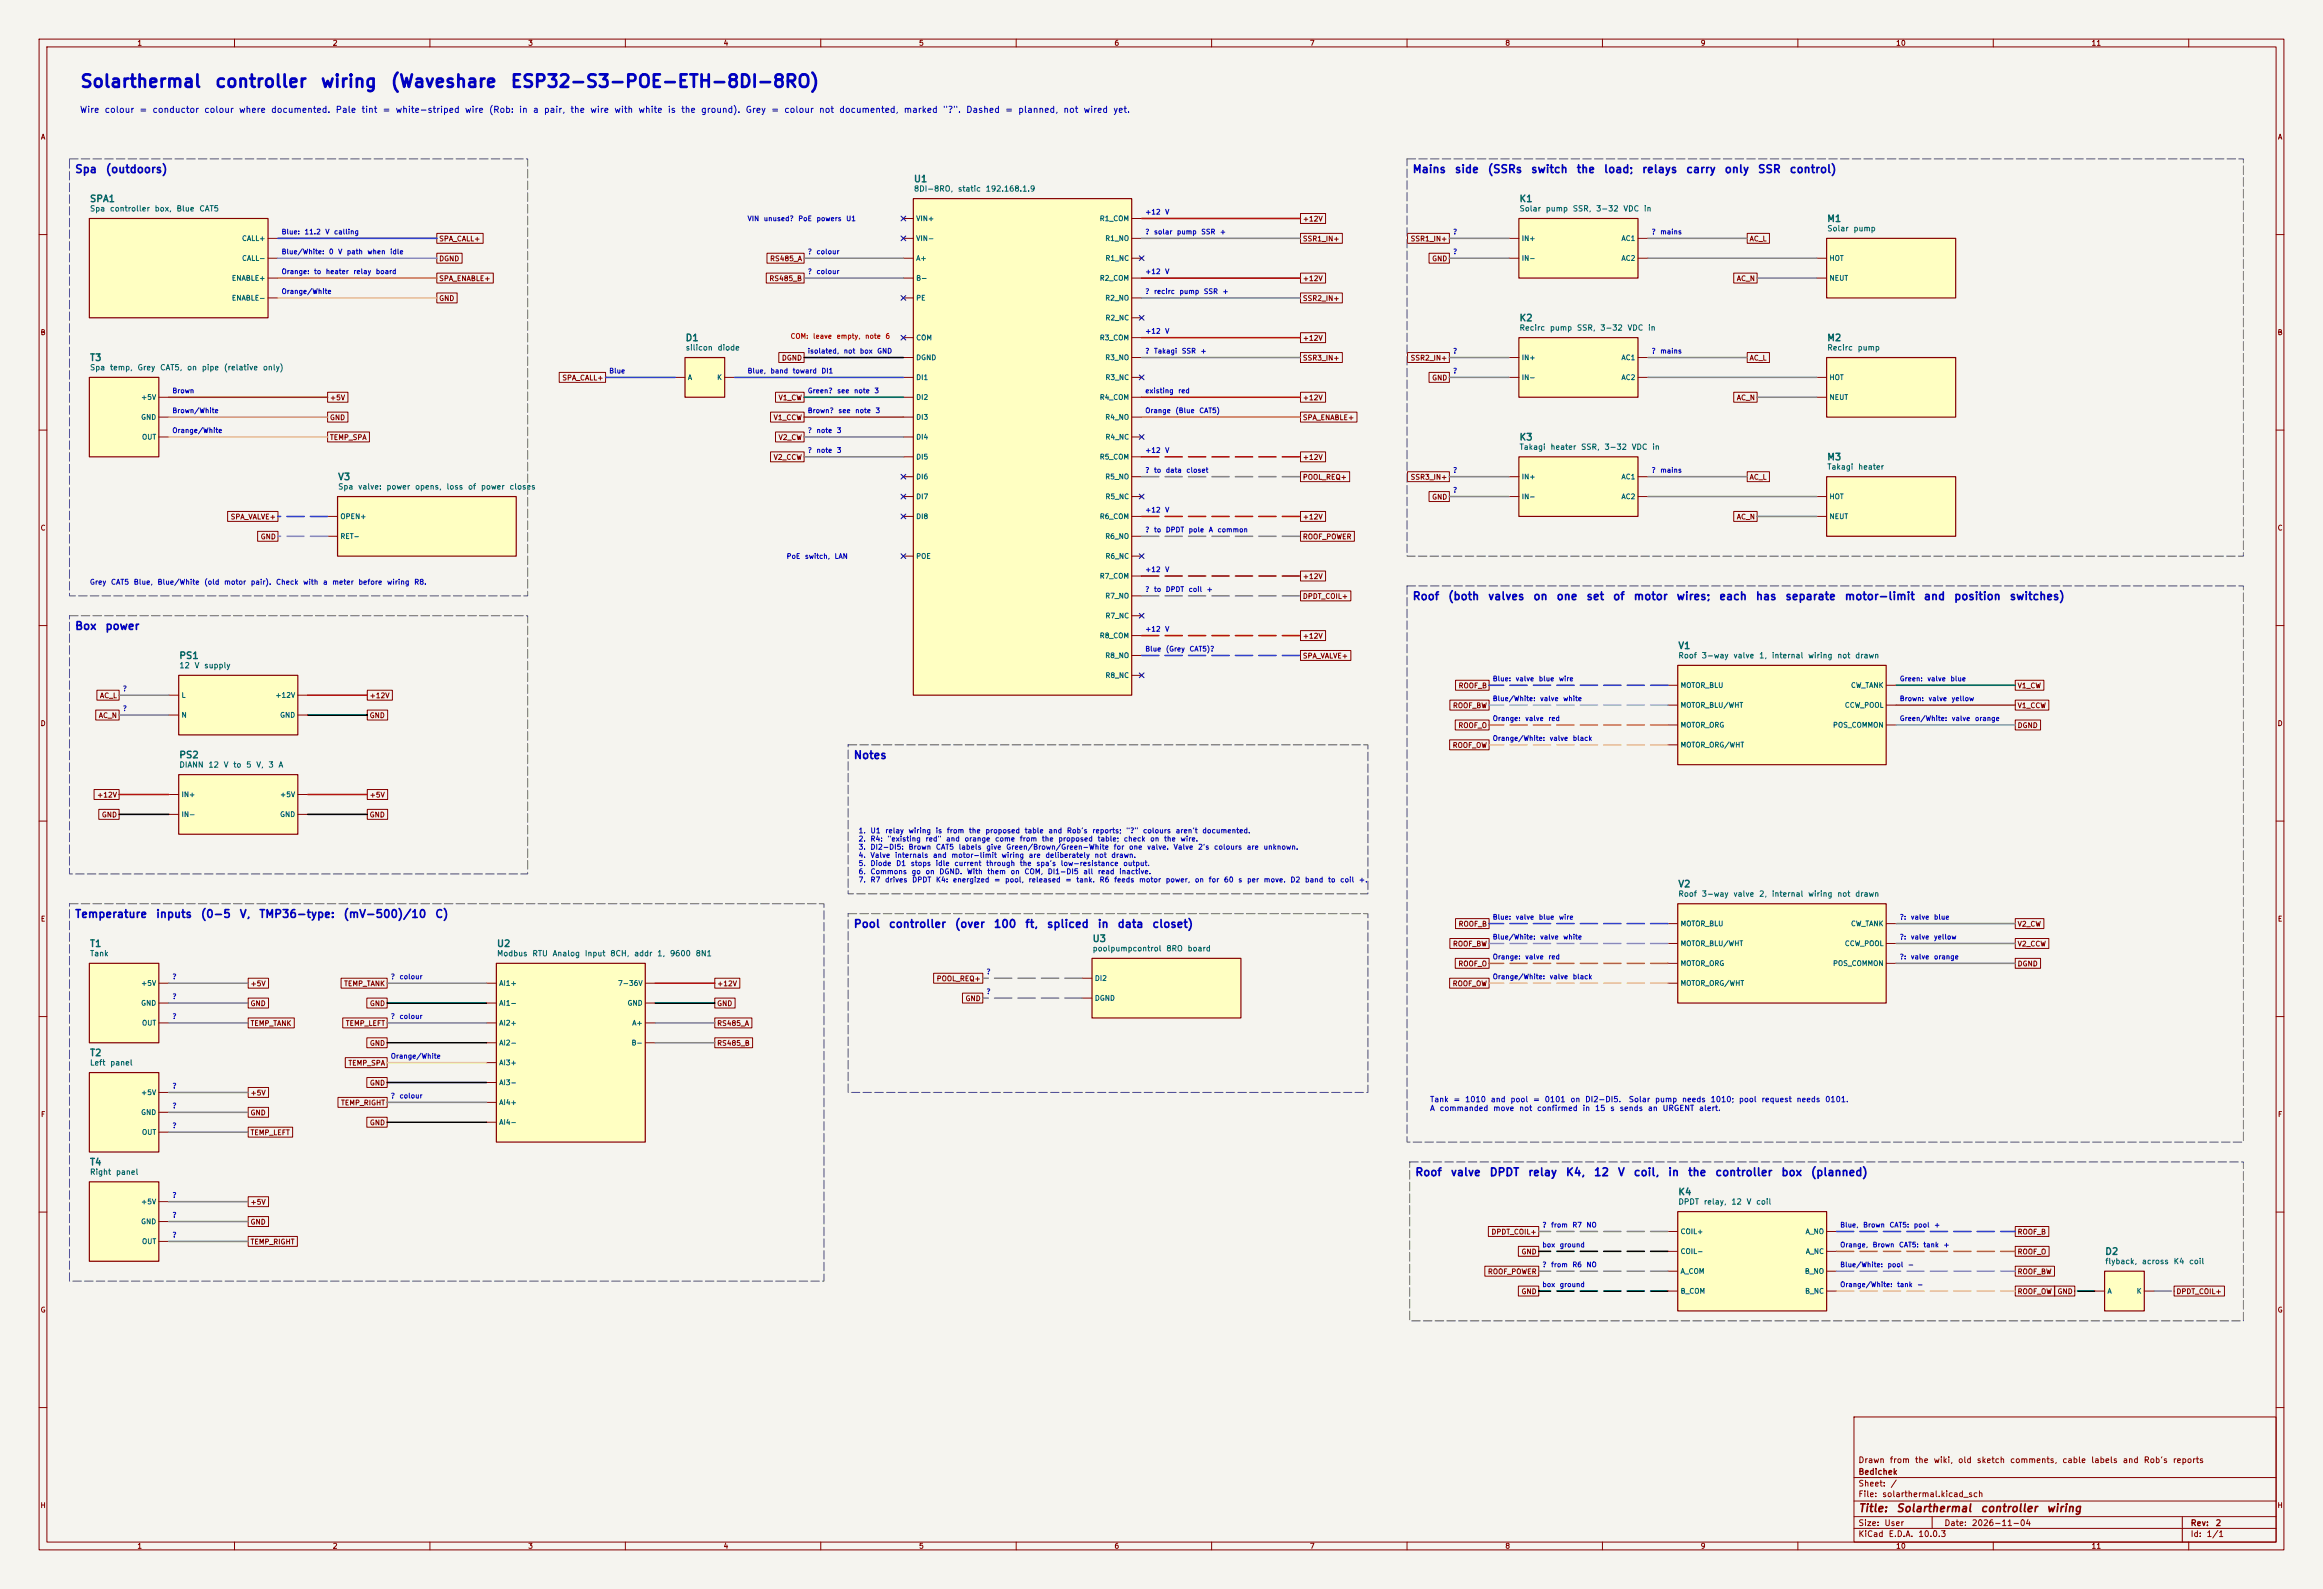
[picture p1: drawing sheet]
<svg xmlns="http://www.w3.org/2000/svg" width="594mm" height="406mm" viewBox="0 0 594 406" stroke-linecap="round" stroke-linejoin="round" font-family="sans-serif">
<defs><g id="words">
<g font-size="3.2" fill="#0000c2">
<text x="20.3" y="23.2">Solarthermal</text>
<text x="54.8" y="23.2">controller</text>
<text x="81.9" y="23.2">wiring</text>
<text x="99.7" y="23.2">(Waveshare</text>
<text x="130.4" y="23.2">ESP32-S3-POE-ETH-8DI-8RO)</text>
</g>
<g font-size="2" fill="#0000c2">
<text x="19" y="44.8">Spa</text>
<text x="26.9" y="44.8">(outdoors)</text>
<text x="361.3" y="44.8">Mains</text>
<text x="372.1" y="44.8">side</text>
<text x="380.5" y="44.8">(SSRs</text>
<text x="391.6" y="44.8">switch</text>
<text x="403.2" y="44.8">the</text>
<text x="410.2" y="44.8">load;</text>
<text x="420" y="44.8">relays</text>
<text x="431.3" y="44.8">carry</text>
<text x="441.1" y="44.8">only</text>
<text x="449.6" y="44.8">SSR</text>
<text x="457.7" y="44.8">control)</text>
<text x="361.3" y="154">Roof</text>
<text x="370.4" y="154">(both</text>
<text x="380.6" y="154">valves</text>
<text x="392.1" y="154">on</text>
<text x="398.1" y="154">one</text>
<text x="405.7" y="154">set</text>
<text x="412.5" y="154">of</text>
<text x="417.8" y="154">motor</text>
<text x="428.8" y="154">wires;</text>
<text x="439.7" y="154">each</text>
<text x="449.1" y="154">has</text>
<text x="456.6" y="154">separate</text>
<text x="471.8" y="154">motor-limit</text>
<text x="492.1" y="154">and</text>
<text x="499.8" y="154">position</text>
<text x="514" y="154">switches)</text>
<text x="19" y="161.6">Box</text>
<text x="26.8" y="161.6">power</text>
<text x="218.3" y="194.6">Notes</text>
<text x="19" y="235.3">Temperature</text>
<text x="39.8" y="235.3">inputs</text>
<text x="51.2" y="235.3">(0-5</text>
<text x="61.2" y="235.3">V,</text>
<text x="66.2" y="235.3">TMP36-type:</text>
<text x="87.7" y="235.3">(mV-500)/10</text>
<text x="111.2" y="235.3">C)</text>
<text x="218.3" y="237.8">Pool</text>
<text x="227.3" y="237.8">controller</text>
<text x="244.2" y="237.8">(over</text>
<text x="254.1" y="237.8">100</text>
<text x="262.1" y="237.8">ft,</text>
<text x="267.7" y="237.8">spliced</text>
<text x="280.7" y="237.8">in</text>
<text x="285.8" y="237.8">data</text>
<text x="294.7" y="237.8">closet)</text>
<text x="361.9" y="301.3">Roof</text>
<text x="371" y="301.3">valve</text>
<text x="381" y="301.3">DPDT</text>
<text x="390.8" y="301.3">relay</text>
<text x="400.5" y="301.3">K4,</text>
<text x="407.7" y="301.3">12</text>
<text x="413.8" y="301.3">V</text>
<text x="417.8" y="301.3">coil,</text>
<text x="426.6" y="301.3">in</text>
<text x="431.7" y="301.3">the</text>
<text x="438.7" y="301.3">controller</text>
<text x="455.6" y="301.3">box</text>
<text x="463.2" y="301.3">(planned)</text>
</g>
<g font-size="2" fill="#840000">
<text x="475.4" y="387.2">Title:</text>
<text x="485" y="387.2">Solarthermal</text>
<text x="506.6" y="387.2">controller</text>
<text x="523.5" y="387.2">wiring</text>
</g>
<g font-size="1.7" fill="#006464">
<text x="233.7" y="47">U1</text>
<text x="22.9" y="52.1">SPA1</text>
<text x="388.6" y="52.1">K1</text>
<text x="467.4" y="57.2">M1</text>
<text x="388.6" y="82.6">K2</text>
<text x="175.3" y="87.7">D1</text>
<text x="467.4" y="87.7">M2</text>
<text x="22.9" y="92.7">T3</text>
<text x="388.6" y="113.1">K3</text>
<text x="467.4" y="118.1">M3</text>
<text x="86.4" y="123.2">V3</text>
<text x="429.3" y="166.4">V1</text>
<text x="45.7" y="168.9">PS1</text>
<text x="45.7" y="194.3">PS2</text>
<text x="429.3" y="227.4">V2</text>
<text x="22.9" y="242.6">T1</text>
<text x="127" y="242.6">U2</text>
<text x="279.4" y="241.3">U3</text>
<text x="22.9" y="270.5">T2</text>
<text x="22.9" y="298.5">T4</text>
<text x="429.3" y="306.1">K4</text>
<text x="538.5" y="321.3">D2</text>
</g>
<text font-size="1.6" fill="#0000c2" x="20.3" y="29.2">Wire colour = conductor colour where documented. Pale tint = white-striped wire (Rob: in a pair, the wire with white is the ground). Grey = colour not documented, marked &quot;?&quot;. Dashed = planned, not wired yet.</text>
<g font-size="1.5" fill="#840000">
<text x="475.4" y="377.5">Bedichek</text>
<text x="475.4" y="374.5">Drawn</text>
<text x="483.4" y="374.5">from</text>
<text x="489.8" y="374.5">the</text>
<text x="494.6" y="374.5">wiki,</text>
<text x="500.8" y="374.5">old</text>
<text x="505.6" y="374.5">sketch</text>
<text x="514.2" y="374.5">comments,</text>
<text x="527.5" y="374.5">cable</text>
<text x="534.9" y="374.5">labels</text>
<text x="543" y="374.5">and</text>
<text x="548.4" y="374.5">Rob's</text>
<text x="555.8" y="374.5">reports</text>
<text x="475.4" y="383.2">File:</text>
<text x="475.4" y="380.5">Sheet:</text>
<text x="481.4" y="383.2">solarthermal.kicad_sch</text>
<text x="483.6" y="380.5">/</text>
<text x="475.4" y="393.4">KiCad</text>
<text x="475.4" y="390.6">Size:</text>
<text x="482" y="390.6">User</text>
<text x="483.1" y="393.4">E.D.A.</text>
<text x="490.7" y="393.4">10.0.3</text>
<text x="497.4" y="390.6">Date:</text>
<text x="504.4" y="390.6">2026-11-04</text>
<text x="560.4" y="390.6">Rev:</text>
<text x="560.4" y="393.4">Id:</text>
<text x="564.4" y="393.4">1/1</text>
<text x="566.7" y="390.6">2</text>
</g>
<g font-size="1.4" fill="#006464">
<text x="233.7" y="49.3">8DI-8RO,</text>
<text x="245" y="49.3">static</text>
<text x="252.1" y="49.3">192.168.1.9</text>
<text x="22.9" y="54.4">Spa</text>
<text x="28" y="54.4">controller</text>
<text x="39.4" y="54.4">box,</text>
<text x="45" y="54.4">Blue</text>
<text x="50.9" y="54.4">CAT5</text>
<text x="388.7" y="54.4">Solar</text>
<text x="395.4" y="54.4">pump</text>
<text x="402.3" y="54.4">SSR,</text>
<text x="408.3" y="54.4">3-32</text>
<text x="415.2" y="54.4">VDC</text>
<text x="420.5" y="54.4">in</text>
<text x="467.4" y="59.5">Solar</text>
<text x="474.1" y="59.5">pump</text>
<text x="175.3" y="90">silicon</text>
<text x="183.5" y="90">diode</text>
<text x="388.7" y="84.9">Recirc</text>
<text x="396.4" y="84.9">pump</text>
<text x="403.3" y="84.9">SSR,</text>
<text x="409.3" y="84.9">3-32</text>
<text x="416.3" y="84.9">VDC</text>
<text x="421.5" y="84.9">in</text>
<text x="467.4" y="90">Recirc</text>
<text x="475.2" y="90">pump</text>
<text x="22.9" y="95.1">Spa</text>
<text x="28" y="95.1">temp,</text>
<text x="35" y="95.1">Grey</text>
<text x="40.8" y="95.1">CAT5,</text>
<text x="47.7" y="95.1">on</text>
<text x="51.5" y="95.1">pipe</text>
<text x="57.2" y="95.1">(relative</text>
<text x="67.1" y="95.1">only)</text>
<text x="388.7" y="115.4">Takagi</text>
<text x="396.6" y="115.4">heater</text>
<text x="404.4" y="115.4">SSR,</text>
<text x="410.4" y="115.4">3-32</text>
<text x="417.4" y="115.4">VDC</text>
<text x="422.6" y="115.4">in</text>
<text x="86.4" y="125.5">Spa</text>
<text x="91.5" y="125.5">valve:</text>
<text x="98.7" y="125.5">power</text>
<text x="106.1" y="125.5">opens,</text>
<text x="114.1" y="125.5">loss</text>
<text x="119.6" y="125.5">of</text>
<text x="122.9" y="125.5">power</text>
<text x="130.2" y="125.5">closes</text>
<text x="467.4" y="120.5">Takagi</text>
<text x="475.3" y="120.5">heater</text>
<text x="45.8" y="171.3">12</text>
<text x="49.7" y="171.3">V</text>
<text x="52.1" y="171.3">supply</text>
<text x="429.3" y="168.7">Roof</text>
<text x="435.3" y="168.7">3-way</text>
<text x="443.4" y="168.7">valve</text>
<text x="450" y="168.7">1,</text>
<text x="453.2" y="168.7">internal</text>
<text x="462.5" y="168.7">wiring</text>
<text x="470" y="168.7">not</text>
<text x="474.5" y="168.7">drawn</text>
<text x="45.8" y="196.7">DIANN</text>
<text x="53.2" y="196.7">12</text>
<text x="57.1" y="196.7">V</text>
<text x="59.6" y="196.7">to</text>
<text x="62.9" y="196.7">5</text>
<text x="65.4" y="196.7">V,</text>
<text x="68.6" y="196.7">3</text>
<text x="71.1" y="196.7">A</text>
<text x="429.3" y="229.7">Roof</text>
<text x="435.3" y="229.7">3-way</text>
<text x="443.4" y="229.7">valve</text>
<text x="450" y="229.7">2,</text>
<text x="453.2" y="229.7">internal</text>
<text x="462.5" y="229.7">wiring</text>
<text x="470" y="229.7">not</text>
<text x="474.5" y="229.7">drawn</text>
<text x="22.9" y="244.9">Tank</text>
<text x="127" y="244.9">Modbus</text>
<text x="136.1" y="244.9">RTU</text>
<text x="141.3" y="244.9">Analog</text>
<text x="149.5" y="244.9">Input</text>
<text x="156" y="244.9">8CH,</text>
<text x="162.1" y="244.9">addr</text>
<text x="168" y="244.9">1,</text>
<text x="171.3" y="244.9">9600</text>
<text x="177.9" y="244.9">8N1</text>
<text x="279.4" y="243.6">poolpumpcontrol</text>
<text x="298.3" y="243.6">8RO</text>
<text x="303.7" y="243.6">board</text>
<text x="22.9" y="272.9">Left</text>
<text x="28.1" y="272.9">panel</text>
<text x="22.9" y="300.8">Right</text>
<text x="29.5" y="300.8">panel</text>
<text x="429.3" y="308.4">DPDT</text>
<text x="435.8" y="308.4">relay,</text>
<text x="442.8" y="308.4">12</text>
<text x="446.8" y="308.4">V</text>
<text x="449.2" y="308.4">coil</text>
<text x="538.5" y="323.7">flyback,</text>
<text x="547.9" y="323.7">across</text>
<text x="556" y="323.7">K4</text>
<text x="560" y="323.7">coil</text>
</g>
<g font-size="1.4" fill="#0000c2">
<text x="365.8" y="282.2">Tank</text>
<text x="365.8" y="284.5">A</text>
<text x="368.2" y="284.5">commanded</text>
<text x="371.7" y="282.2">=</text>
<text x="374.7" y="282.2">1010</text>
<text x="381.3" y="282.2">and</text>
<text x="381.9" y="284.5">move</text>
<text x="386.3" y="282.2">pool</text>
<text x="388.6" y="284.5">not</text>
<text x="392.1" y="282.2">=</text>
<text x="393.1" y="284.5">confirmed</text>
<text x="395.1" y="282.2">0101</text>
<text x="401.7" y="282.2">on</text>
<text x="404.8" y="284.5">in</text>
<text x="405.4" y="282.2">DI2-DI5.</text>
<text x="408" y="284.5">15</text>
<text x="411.9" y="284.5">s</text>
<text x="414.2" y="284.5">sends</text>
<text x="416.6" y="282.2">Solar</text>
<text x="421.5" y="284.5">an</text>
<text x="423.3" y="282.2">pump</text>
<text x="425.3" y="284.5">URGENT</text>
<text x="430.2" y="282.2">needs</text>
<text x="434.6" y="284.5">alert.</text>
<text x="437.5" y="282.2">1010;</text>
<text x="444.8" y="282.2">pool</text>
<text x="450.6" y="282.2">request</text>
<text x="459.5" y="282.2">needs</text>
<text x="466.9" y="282.2">0101.</text>
</g>
<g font-size="1.3" fill="#840000">
<text x="35" y="12">1</text>
<text x="85" y="12">2</text>
<text x="135" y="12">3</text>
<text x="185" y="12">4</text>
<text x="235" y="12">5</text>
<text x="285" y="12">6</text>
<text x="335" y="12">7</text>
<text x="385" y="12">8</text>
<text x="435" y="12">9</text>
<text x="485" y="12">10</text>
<text x="535" y="12">11</text>
<text x="10.3" y="36">A</text>
<text x="582.7" y="36">A</text>
<text x="333.2" y="56.9">+12V</text>
<text x="112.2" y="62">SPA_CALL+</text>
<text x="333.2" y="62">SSR1_IN+</text>
<text x="360.8" y="62">SSR1_IN+</text>
<text x="447.5" y="62">AC_L</text>
<text x="112.2" y="67.1">DGND</text>
<text x="196.9" y="67.1">RS485_A</text>
<text x="366.3" y="67.1">GND</text>
<text x="112.2" y="72.2">SPA_ENABLE+</text>
<text x="112.2" y="77.3">GND</text>
<text x="196.7" y="72.2">RS485_B</text>
<text x="333.2" y="72.2">+12V</text>
<text x="333.2" y="77.3">SSR2_IN+</text>
<text x="444.2" y="72.2">AC_N</text>
<text x="10.3" y="86">B</text>
<text x="333.2" y="87.4">+12V</text>
<text x="582.6" y="86">B</text>
<text x="199.9" y="92.5">DGND</text>
<text x="333.2" y="92.5">SSR3_IN+</text>
<text x="360.8" y="92.5">SSR2_IN+</text>
<text x="447.5" y="92.5">AC_L</text>
<text x="143.7" y="97.6">SPA_CALL+</text>
<text x="366.3" y="97.6">GND</text>
<text x="84.3" y="102.7">+5V</text>
<text x="84.3" y="107.7">GND</text>
<text x="197.8" y="107.7">V1_CCW</text>
<text x="199.1" y="102.7">V1_CW</text>
<text x="333.2" y="107.7">SPA_ENABLE+</text>
<text x="333.2" y="102.7">+12V</text>
<text x="444.2" y="102.7">AC_N</text>
<text x="84.3" y="112.8">TEMP_SPA</text>
<text x="199.1" y="112.8">V2_CW</text>
<text x="197.8" y="117.9">V2_CCW</text>
<text x="333.2" y="117.9">+12V</text>
<text x="333.2" y="123">POOL_REQ+</text>
<text x="360.8" y="123">SSR3_IN+</text>
<text x="447.5" y="123">AC_L</text>
<text x="366.3" y="128.1">GND</text>
<text x="10.3" y="136">C</text>
<text x="58.9" y="133.1">SPA_VALVE+</text>
<text x="333.2" y="133.1">+12V</text>
<text x="444.2" y="133.1">AC_N</text>
<text x="582.6" y="136">C</text>
<text x="66.6" y="138.2">GND</text>
<text x="333.2" y="138.2">ROOF_POWER</text>
<text x="333.2" y="148.4">+12V</text>
<text x="333.2" y="153.5">DPDT_COIL+</text>
<text x="333.2" y="163.6">+12V</text>
<text x="333.2" y="168.7">SPA_VALVE+</text>
<text x="25.4" y="178.9">AC_L</text>
<text x="94.5" y="178.9">+12V</text>
<text x="373.1" y="176.3">ROOF_B</text>
<text x="516.1" y="176.3">V1_CW</text>
<text x="10.3" y="186">D</text>
<text x="25.1" y="183.9">AC_N</text>
<text x="94.5" y="183.9">GND</text>
<text x="371.6" y="181.4">ROOF_BW</text>
<text x="516.1" y="181.4">V1_CCW</text>
<text x="582.6" y="186">D</text>
<text x="371.6" y="191.6">ROOF_OW</text>
<text x="373" y="186.5">ROOF_O</text>
<text x="516.1" y="186.5">DGND</text>
<text x="24.7" y="204.3">+12V</text>
<text x="25.9" y="209.3">GND</text>
<text x="94.5" y="204.3">+5V</text>
<text x="94.5" y="209.3">GND</text>
<text x="10.3" y="236">E</text>
<text x="373.1" y="237.3">ROOF_B</text>
<text x="516.1" y="237.3">V2_CW</text>
<text x="582.7" y="236">E</text>
<text x="371.6" y="242.4">ROOF_BW</text>
<text x="516.1" y="242.4">V2_CCW</text>
<text x="239.5" y="251.3">POOL_REQ+</text>
<text x="373" y="247.4">ROOF_O</text>
<text x="516.1" y="247.4">DGND</text>
<text x="64" y="252.5">+5V</text>
<text x="64" y="257.6">GND</text>
<text x="87.9" y="252.5">TEMP_TANK</text>
<text x="94.5" y="257.6">GND</text>
<text x="183.4" y="252.5">+12V</text>
<text x="183.4" y="257.6">GND</text>
<text x="246.9" y="256.3">GND</text>
<text x="371.6" y="252.5">ROOF_OW</text>
<text x="64" y="262.7">TEMP_TANK</text>
<text x="88.3" y="262.7">TEMP_LEFT</text>
<text x="183.4" y="262.7">RS485_A</text>
<text x="94.5" y="267.8">GND</text>
<text x="183.4" y="267.8">RS485_B</text>
<text x="89" y="272.8">TEMP_SPA</text>
<text x="64" y="280.5">+5V</text>
<text x="94.5" y="277.9">GND</text>
<text x="10.3" y="286">F</text>
<text x="64" y="285.5">GND</text>
<text x="87.1" y="283">TEMP_RIGHT</text>
<text x="582.7" y="286">F</text>
<text x="64" y="290.6">TEMP_LEFT</text>
<text x="94.5" y="288.1">GND</text>
<text x="64" y="308.4">+5V</text>
<text x="64" y="313.5">GND</text>
<text x="381.5" y="316">DPDT_COIL+</text>
<text x="516.1" y="316">ROOF_B</text>
<text x="64" y="318.6">TEMP_RIGHT</text>
<text x="389.1" y="321.1">GND</text>
<text x="516.1" y="321.1">ROOF_O</text>
<text x="380.6" y="326.2">ROOF_POWER</text>
<text x="516.1" y="326.2">ROOF_BW</text>
<text x="10.3" y="336">G</text>
<text x="389.1" y="331.3">GND</text>
<text x="516.1" y="331.3">ROOF_OW</text>
<text x="526.3" y="331.3">GND</text>
<text x="556.7" y="331.3">DPDT_COIL+</text>
<text x="582.6" y="336">G</text>
<text x="10.2" y="386">H</text>
<text x="582.6" y="386">H</text>
<text x="35" y="396.4">1</text>
<text x="85" y="396.4">2</text>
<text x="135" y="396.4">3</text>
<text x="185" y="396.4">4</text>
<text x="235" y="396.4">5</text>
<text x="285" y="396.4">6</text>
<text x="335" y="396.4">7</text>
<text x="385" y="396.4">8</text>
<text x="435" y="396.4">9</text>
<text x="485" y="396.4">10</text>
<text x="535" y="396.4">11</text>
</g>
<g font-size="1.3" fill="#0000c2">
<text x="191.1" y="56.9">VIN</text>
<text x="195.3" y="56.9">unused?</text>
<text x="204.1" y="56.9">PoE</text>
<text x="208.8" y="56.9">powers</text>
<text x="216.4" y="56.9">U1</text>
<text x="292.9" y="55.2">+12</text>
<text x="298" y="55.2">V</text>
<text x="71.9" y="60.2">Blue:</text>
<text x="71.9" y="65.3">Blue/White:</text>
<text x="77.8" y="60.2">11.2</text>
<text x="83.1" y="60.2">V</text>
<text x="84" y="65.3">0</text>
<text x="85.3" y="60.2">calling</text>
<text x="86.4" y="65.3">V</text>
<text x="88.6" y="65.3">path</text>
<text x="93.9" y="65.3">when</text>
<text x="99.7" y="65.3">idle</text>
<text x="206.5" y="65.3">?</text>
<text x="208.8" y="65.3">colour</text>
<text x="292.9" y="60.2">?</text>
<text x="295.1" y="60.2">solar</text>
<text x="301" y="60.2">pump</text>
<text x="307.2" y="60.2">SSR</text>
<text x="312" y="60.2">+</text>
<text x="371.6" y="65.3">?</text>
<text x="371.6" y="60.2">?</text>
<text x="422.4" y="60.2">?</text>
<text x="424.7" y="60.2">mains</text>
<text x="71.9" y="70.4">Orange:</text>
<text x="80.2" y="70.4">to</text>
<text x="83.2" y="70.4">heater</text>
<text x="90.3" y="70.4">relay</text>
<text x="96" y="70.4">board</text>
<text x="206.5" y="70.4">?</text>
<text x="208.8" y="70.4">colour</text>
<text x="292.9" y="70.4">+12</text>
<text x="298" y="70.4">V</text>
<text x="71.9" y="75.5">Orange/White</text>
<text x="292.9" y="75.5">?</text>
<text x="295.1" y="75.5">recirc</text>
<text x="301.6" y="75.5">pump</text>
<text x="307.9" y="75.5">SSR</text>
<text x="312.7" y="75.5">+</text>
<text x="292.9" y="85.6">+12</text>
<text x="298" y="85.6">V</text>
<text x="155.7" y="95.8">Blue</text>
<text x="191.1" y="95.8">Blue,</text>
<text x="197" y="95.8">band</text>
<text x="202.7" y="95.8">toward</text>
<text x="206.5" y="90.7">isolated,</text>
<text x="210" y="95.8">DI1</text>
<text x="215.7" y="90.7">not</text>
<text x="219.9" y="90.7">box</text>
<text x="224.3" y="90.7">GND</text>
<text x="292.9" y="90.7">?</text>
<text x="295.1" y="90.7">Takagi</text>
<text x="302.2" y="90.7">SSR</text>
<text x="307" y="90.7">+</text>
<text x="371.6" y="90.7">?</text>
<text x="371.6" y="95.8">?</text>
<text x="422.4" y="90.7">?</text>
<text x="424.7" y="90.7">mains</text>
<text x="44" y="100.9">Brown</text>
<text x="206.5" y="100.9">Green?</text>
<text x="214.1" y="100.9">see</text>
<text x="218.4" y="100.9">note</text>
<text x="223.6" y="100.9">3</text>
<text x="292.9" y="100.9">existing</text>
<text x="301.3" y="100.9">red</text>
<text x="44" y="106">Brown/White</text>
<text x="206.5" y="106">Brown?</text>
<text x="214.4" y="106">see</text>
<text x="218.7" y="106">note</text>
<text x="223.9" y="106">3</text>
<text x="292.9" y="106">Orange</text>
<text x="300.6" y="106">(Blue</text>
<text x="306.7" y="106">CAT5)</text>
<text x="44" y="111">Orange/White</text>
<text x="206.5" y="111">?</text>
<text x="208.8" y="111">note</text>
<text x="214" y="111">3</text>
<text x="206.5" y="116.1">?</text>
<text x="208.8" y="116.1">note</text>
<text x="214" y="116.1">3</text>
<text x="292.9" y="116.1">+12</text>
<text x="298" y="116.1">V</text>
<text x="292.9" y="121.2">?</text>
<text x="295.1" y="121.2">to</text>
<text x="298.1" y="121.2">data</text>
<text x="303.4" y="121.2">closet</text>
<text x="371.6" y="121.2">?</text>
<text x="422.4" y="121.2">?</text>
<text x="424.7" y="121.2">mains</text>
<text x="292.9" y="131.4">+12</text>
<text x="298" y="131.4">V</text>
<text x="371.6" y="126.3">?</text>
<text x="292.9" y="136.4">?</text>
<text x="295.1" y="136.4">to</text>
<text x="298.1" y="136.4">DPDT</text>
<text x="304" y="136.4">pole</text>
<text x="309.1" y="136.4">A</text>
<text x="311.4" y="136.4">common</text>
<text x="201.1" y="143.2">PoE</text>
<text x="205.8" y="143.2">switch,</text>
<text x="213.4" y="143.2">LAN</text>
<text x="22.9" y="149.8">Grey</text>
<text x="28.3" y="149.8">CAT5</text>
<text x="34.1" y="149.8">Blue,</text>
<text x="40.2" y="149.8">Blue/White</text>
<text x="52.1" y="149.8">(old</text>
<text x="57.2" y="149.8">motor</text>
<text x="64" y="149.8">pair).</text>
<text x="70.5" y="149.8">Check</text>
<text x="77.4" y="149.8">with</text>
<text x="82.5" y="149.8">a</text>
<text x="84.9" y="149.8">meter</text>
<text x="91.6" y="149.8">before</text>
<text x="98.9" y="149.8">wiring</text>
<text x="105.8" y="149.8">R8.</text>
<text x="292.9" y="146.6">+12</text>
<text x="298" y="146.6">V</text>
<text x="292.9" y="151.7">?</text>
<text x="295.1" y="151.7">to</text>
<text x="298.1" y="151.7">DPDT</text>
<text x="304" y="151.7">coil</text>
<text x="308.6" y="151.7">+</text>
<text x="292.9" y="161.8">+12</text>
<text x="298" y="161.8">V</text>
<text x="292.9" y="166.9">Blue</text>
<text x="298.2" y="166.9">(Grey</text>
<text x="304.2" y="166.9">CAT5)?</text>
<text x="31.3" y="177.1">?</text>
<text x="381.8" y="174.5">Blue:</text>
<text x="381.8" y="179.6">Blue/White:</text>
<text x="387.7" y="174.5">valve</text>
<text x="393.6" y="174.5">blue</text>
<text x="393.9" y="179.6">valve</text>
<text x="398.7" y="174.5">wire</text>
<text x="399.8" y="179.6">white</text>
<text x="485.9" y="174.5">Green:</text>
<text x="485.9" y="179.6">Brown:</text>
<text x="493" y="174.5">valve</text>
<text x="493.3" y="179.6">valve</text>
<text x="498.9" y="174.5">blue</text>
<text x="499.2" y="179.6">yellow</text>
<text x="31.3" y="182.2">?</text>
<text x="381.8" y="184.7">Orange:</text>
<text x="390.1" y="184.7">valve</text>
<text x="396" y="184.7">red</text>
<text x="485.9" y="184.7">Green/White:</text>
<text x="499.2" y="184.7">valve</text>
<text x="505.2" y="184.7">orange</text>
<text x="381.8" y="189.8">Orange/White:</text>
<text x="396.4" y="189.8">valve</text>
<text x="402.3" y="189.8">black</text>
<text x="219.5" y="213.4">1.</text>
<text x="219.5" y="215.5">2.</text>
<text x="222.6" y="213.4">U1</text>
<text x="222.6" y="215.5">R4:</text>
<text x="226.4" y="213.4">relay</text>
<text x="226.9" y="215.5">&quot;existing</text>
<text x="232.3" y="213.4">wiring</text>
<text x="236.7" y="215.5">red&quot;</text>
<text x="239.3" y="213.4">is</text>
<text x="241.9" y="215.5">and</text>
<text x="242.1" y="213.4">from</text>
<text x="246.6" y="215.5">orange</text>
<text x="247.8" y="213.4">the</text>
<text x="252" y="213.4">proposed</text>
<text x="254.5" y="215.5">come</text>
<text x="260.8" y="215.5">from</text>
<text x="262" y="213.4">table</text>
<text x="266.4" y="215.5">the</text>
<text x="268.1" y="213.4">and</text>
<text x="270.7" y="215.5">proposed</text>
<text x="272.8" y="213.4">Rob's</text>
<text x="279.3" y="213.4">reports;</text>
<text x="280.7" y="215.5">table;</text>
<text x="287.4" y="215.5">check</text>
<text x="288" y="213.4">&quot;?&quot;</text>
<text x="292.3" y="213.4">colours</text>
<text x="294.2" y="215.5">on</text>
<text x="297.7" y="215.5">the</text>
<text x="300.7" y="213.4">aren't</text>
<text x="301.9" y="215.5">wire.</text>
<text x="307.5" y="213.4">documented.</text>
<text x="219.5" y="217.6">3.</text>
<text x="219.5" y="219.7">4.</text>
<text x="219.5" y="221.8">5.</text>
<text x="222.6" y="217.6">DI2-DI5:</text>
<text x="222.6" y="219.7">Valve</text>
<text x="222.6" y="221.8">Diode</text>
<text x="228.8" y="219.7">internals</text>
<text x="229.2" y="221.8">D1</text>
<text x="232.3" y="217.6">Brown</text>
<text x="232.9" y="221.8">stops</text>
<text x="238.6" y="219.7">and</text>
<text x="239.3" y="221.8">idle</text>
<text x="239.3" y="217.6">CAT5</text>
<text x="243.3" y="219.7">motor-limit</text>
<text x="244.1" y="221.8">current</text>
<text x="245.2" y="217.6">labels</text>
<text x="252.2" y="221.8">through</text>
<text x="252.2" y="217.6">give</text>
<text x="256.1" y="219.7">wiring</text>
<text x="257.3" y="217.6">Green/Brown/Green-White</text>
<text x="260.8" y="221.8">the</text>
<text x="263.1" y="219.7">are</text>
<text x="265" y="221.8">spa's</text>
<text x="267.3" y="219.7">deliberately</text>
<text x="271.3" y="221.8">low-resistance</text>
<text x="279.9" y="219.7">not</text>
<text x="284.2" y="219.7">drawn.</text>
<text x="284.8" y="217.6">for</text>
<text x="287.3" y="221.8">output.</text>
<text x="288.7" y="217.6">one</text>
<text x="293.4" y="217.6">valve.</text>
<text x="300.1" y="217.6">Valve</text>
<text x="306.4" y="217.6">2's</text>
<text x="310.5" y="217.6">colours</text>
<text x="318.9" y="217.6">are</text>
<text x="323.1" y="217.6">unknown.</text>
<text x="219.5" y="223.9">6.</text>
<text x="219.5" y="226">7.</text>
<text x="222.6" y="223.9">Commons</text>
<text x="222.6" y="226">R7</text>
<text x="226.3" y="226">drives</text>
<text x="233.1" y="223.9">go</text>
<text x="233.3" y="226">DPDT</text>
<text x="236.7" y="223.9">on</text>
<text x="239.3" y="226">K4:</text>
<text x="240.2" y="223.9">DGND.</text>
<text x="243.7" y="226">energized</text>
<text x="247.3" y="223.9">With</text>
<text x="252.5" y="223.9">them</text>
<text x="254.2" y="226">=</text>
<text x="257" y="226">pool,</text>
<text x="258.4" y="223.9">on</text>
<text x="262" y="223.9">COM,</text>
<text x="263" y="226">released</text>
<text x="267.9" y="223.9">DI1-DI5</text>
<text x="272.4" y="226">=</text>
<text x="275.2" y="226">tank.</text>
<text x="277" y="223.9">all</text>
<text x="280.8" y="223.9">read</text>
<text x="281.2" y="226">R6</text>
<text x="284.9" y="226">feeds</text>
<text x="286.2" y="223.9">inactive.</text>
<text x="291.3" y="226">motor</text>
<text x="298.1" y="226">power,</text>
<text x="305.6" y="226">on</text>
<text x="309.1" y="226">for</text>
<text x="313" y="226">60</text>
<text x="316.7" y="226">s</text>
<text x="318.9" y="226">per</text>
<text x="323.2" y="226">move.</text>
<text x="330" y="226">D2</text>
<text x="333.8" y="226">band</text>
<text x="339.7" y="226">to</text>
<text x="342.8" y="226">coil</text>
<text x="347.5" y="226">+.</text>
<text x="381.8" y="235.5">Blue:</text>
<text x="387.7" y="235.5">valve</text>
<text x="393.6" y="235.5">blue</text>
<text x="398.7" y="235.5">wire</text>
<text x="485.9" y="235.5">?:</text>
<text x="488.8" y="235.5">valve</text>
<text x="494.7" y="235.5">blue</text>
<text x="381.8" y="240.6">Blue/White:</text>
<text x="381.8" y="245.7">Orange:</text>
<text x="390.1" y="245.7">valve</text>
<text x="393.9" y="240.6">valve</text>
<text x="396" y="245.7">red</text>
<text x="399.8" y="240.6">white</text>
<text x="485.9" y="245.7">?:</text>
<text x="485.9" y="240.6">?:</text>
<text x="488.8" y="245.7">valve</text>
<text x="488.8" y="240.6">valve</text>
<text x="494.7" y="245.7">orange</text>
<text x="494.7" y="240.6">yellow</text>
<text x="44" y="250.7">?</text>
<text x="99.9" y="250.7">?</text>
<text x="102.1" y="250.7">colour</text>
<text x="252.3" y="249.5">?</text>
<text x="381.8" y="250.7">Orange/White:</text>
<text x="396.4" y="250.7">valve</text>
<text x="402.3" y="250.7">black</text>
<text x="44" y="255.8">?</text>
<text x="252.3" y="254.5">?</text>
<text x="44" y="260.9">?</text>
<text x="99.9" y="260.9">?</text>
<text x="102.1" y="260.9">colour</text>
<text x="99.9" y="271.1">Orange/White</text>
<text x="44" y="278.7">?</text>
<text x="99.9" y="281.2">?</text>
<text x="102.1" y="281.2">colour</text>
<text x="44" y="283.8">?</text>
<text x="44" y="288.8">?</text>
<text x="44" y="311.7">?</text>
<text x="44" y="306.6">?</text>
<text x="44" y="316.8">?</text>
<text x="394.5" y="314.2">?</text>
<text x="396.7" y="314.2">from</text>
<text x="402.2" y="314.2">R7</text>
<text x="405.8" y="314.2">NO</text>
<text x="470.7" y="314.2">Blue,</text>
<text x="476.6" y="314.2">Brown</text>
<text x="483.3" y="314.2">CAT5:</text>
<text x="489.5" y="314.2">pool</text>
<text x="494.7" y="314.2">+</text>
<text x="394.5" y="319.3">box</text>
<text x="398.9" y="319.3">ground</text>
<text x="470.7" y="319.3">Orange,</text>
<text x="479" y="319.3">Brown</text>
<text x="485.8" y="319.3">CAT5:</text>
<text x="492" y="319.3">tank</text>
<text x="497.1" y="319.3">+</text>
<text x="394.5" y="324.4">?</text>
<text x="394.5" y="329.5">box</text>
<text x="396.7" y="324.4">from</text>
<text x="398.9" y="329.5">ground</text>
<text x="402.2" y="324.4">R6</text>
<text x="405.8" y="324.4">NO</text>
<text x="470.7" y="329.5">Orange/White:</text>
<text x="470.7" y="324.4">Blue/White:</text>
<text x="482.8" y="324.4">pool</text>
<text x="485.3" y="329.5">tank</text>
<text x="488" y="324.4">-</text>
<text x="490.4" y="329.5">-</text>
</g>
<g font-size="1.3" fill="#006464">
<text x="234.3" y="56.9">VIN+</text>
<text x="281.3" y="56.9">R1_COM</text>
<text x="61.8" y="61.9">CALL+</text>
<text x="234.3" y="61.9">VIN-</text>
<text x="282.6" y="61.9">R1_NO</text>
<text x="389.2" y="61.9">IN+</text>
<text x="414.7" y="61.9">AC1</text>
<text x="61.8" y="67">CALL-</text>
<text x="234.3" y="67">A+</text>
<text x="282.7" y="67">R1_NC</text>
<text x="389.2" y="67">IN-</text>
<text x="414.7" y="67">AC2</text>
<text x="468" y="67">HOT</text>
<text x="59.2" y="72.1">ENABLE+</text>
<text x="59.2" y="77.2">ENABLE-</text>
<text x="234.3" y="72.1">B-</text>
<text x="234.3" y="77.2">PE</text>
<text x="281.3" y="72.1">R2_COM</text>
<text x="282.6" y="77.2">R2_NO</text>
<text x="468" y="72.1">NEUT</text>
<text x="282.7" y="82.3">R2_NC</text>
<text x="234.3" y="87.3">COM</text>
<text x="281.3" y="87.3">R3_COM</text>
<text x="234.3" y="92.4">DGND</text>
<text x="282.6" y="92.4">R3_NO</text>
<text x="389.2" y="92.4">IN+</text>
<text x="414.7" y="92.4">AC1</text>
<text x="175.9" y="97.5">A</text>
<text x="183.3" y="97.5">K</text>
<text x="234.3" y="97.5">DI1</text>
<text x="282.7" y="97.5">R3_NC</text>
<text x="389.2" y="97.5">IN-</text>
<text x="414.7" y="97.5">AC2</text>
<text x="468" y="97.5">HOT</text>
<text x="36" y="102.6">+5V</text>
<text x="36" y="107.7">GND</text>
<text x="234.3" y="102.6">DI2</text>
<text x="234.3" y="107.7">DI3</text>
<text x="281.3" y="102.6">R4_COM</text>
<text x="282.6" y="107.7">R4_NO</text>
<text x="468" y="102.6">NEUT</text>
<text x="36.2" y="112.7">OUT</text>
<text x="234.3" y="112.7">DI4</text>
<text x="282.7" y="112.7">R4_NC</text>
<text x="234.3" y="117.8">DI5</text>
<text x="281.3" y="117.8">R5_COM</text>
<text x="234.3" y="122.9">DI6</text>
<text x="282.6" y="122.9">R5_NO</text>
<text x="389.2" y="122.9">IN+</text>
<text x="414.7" y="122.9">AC1</text>
<text x="234.3" y="128">DI7</text>
<text x="282.7" y="128">R5_NC</text>
<text x="389.2" y="128">IN-</text>
<text x="414.7" y="128">AC2</text>
<text x="468" y="128">HOT</text>
<text x="87" y="133.1">OPEN+</text>
<text x="234.3" y="133.1">DI8</text>
<text x="281.3" y="133.1">R6_COM</text>
<text x="468" y="133.1">NEUT</text>
<text x="87" y="138.1">RET-</text>
<text x="234.3" y="143.2">POE</text>
<text x="282.6" y="138.1">R6_NO</text>
<text x="282.7" y="143.2">R6_NC</text>
<text x="281.3" y="148.3">R7_COM</text>
<text x="282.6" y="153.4">R7_NO</text>
<text x="282.7" y="158.5">R7_NC</text>
<text x="281.3" y="163.5">R8_COM</text>
<text x="282.6" y="168.6">R8_NO</text>
<text x="282.7" y="173.7">R8_NC</text>
<text x="46.3" y="178.8">L</text>
<text x="70.3" y="178.8">+12V</text>
<text x="429.9" y="176.2">MOTOR_BLU</text>
<text x="473.5" y="176.2">CW_TANK</text>
<text x="46.3" y="183.9">N</text>
<text x="71.5" y="183.9">GND</text>
<text x="429.9" y="181.3">MOTOR_BLU/WHT</text>
<text x="471.9" y="181.3">CCW_POOL</text>
<text x="429.9" y="186.4">MOTOR_ORG</text>
<text x="429.9" y="191.5">MOTOR_ORG/WHT</text>
<text x="468.9" y="186.4">POS_COMMON</text>
<text x="46.3" y="204.2">IN+</text>
<text x="46.3" y="209.3">IN-</text>
<text x="71.5" y="204.2">+5V</text>
<text x="71.5" y="209.3">GND</text>
<text x="429.9" y="237.2">MOTOR_BLU</text>
<text x="473.5" y="237.2">CW_TANK</text>
<text x="429.9" y="242.3">MOTOR_BLU/WHT</text>
<text x="471.9" y="242.3">CCW_POOL</text>
<text x="280" y="251.2">DI2</text>
<text x="429.9" y="247.4">MOTOR_ORG</text>
<text x="468.9" y="247.4">POS_COMMON</text>
<text x="36" y="252.4">+5V</text>
<text x="36" y="257.5">GND</text>
<text x="127.6" y="252.4">AI1+</text>
<text x="127.6" y="257.5">AI1-</text>
<text x="158" y="252.4">7-36V</text>
<text x="160.4" y="257.5">GND</text>
<text x="280" y="256.2">DGND</text>
<text x="429.9" y="252.4">MOTOR_ORG/WHT</text>
<text x="36.2" y="262.6">OUT</text>
<text x="127.6" y="262.6">AI2+</text>
<text x="161.6" y="262.6">A+</text>
<text x="127.6" y="267.7">AI2-</text>
<text x="161.5" y="267.7">B-</text>
<text x="127.6" y="272.8">AI3+</text>
<text x="36" y="280.4">+5V</text>
<text x="127.6" y="277.8">AI3-</text>
<text x="36" y="285.5">GND</text>
<text x="127.6" y="282.9">AI4+</text>
<text x="127.6" y="288">AI4-</text>
<text x="36.2" y="290.5">OUT</text>
<text x="36" y="308.3">+5V</text>
<text x="36" y="313.4">GND</text>
<text x="429.9" y="315.9">COIL+</text>
<text x="461.8" y="315.9">A_NO</text>
<text x="36.2" y="318.5">OUT</text>
<text x="429.9" y="321">COIL-</text>
<text x="461.9" y="321">A_NC</text>
<text x="429.9" y="326.1">A_COM</text>
<text x="461.7" y="326.1">B_NO</text>
<text x="429.9" y="331.2">B_COM</text>
<text x="461.7" y="331.2">B_NC</text>
<text x="539.1" y="331.2">A</text>
<text x="546.6" y="331.2">K</text>
</g>
<g font-size="1.3" fill="#c80000">
<text x="202.1" y="86.9">COM:</text>
<text x="207.9" y="86.9">leave</text>
<text x="213.9" y="86.9">empty,</text>
<text x="221.2" y="86.9">note</text>
<text x="226.4" y="86.9">6</text>
</g>
</g></defs>
<path d="M0 0h594.4v406.4h-594.4z" fill="#f5f4ef" stroke="#f5f4ef" stroke-width=".26"/>
<g fill="none" stroke="#840000" stroke-width=".26">
<path d="M10 10h574.4v386.4h-574.4zM12 12h570.4v382.4h-570.4zM60 10v2M110 10v2M160 10v2M210 10v2M260 10v2M310 10v2M360 10v2M410 10v2M460 10v2M510 10v2"/>
<path d="M560 10v2M10 60h2M582.4 60h2M10 110h2M582.4 110h2M10 160h2M582.4 160h2M10 210h2M582.4 210h2M10 260h2M582.4 260h2M10 310h2"/>
<path d="M582.4 310h2M10 360h2M474.4 362.4h108v32h-108zM474.4 377.9h108M582.4 360h2M60 394.4v2M110 394.4v2M160 394.4v2M210 394.4v2M260 394.4v2M310 394.4v2M360 394.4v2"/>
<path d="M410 394.4v2M460 394.4v2M474.4 390.9h108M474.4 387.9h108M474.4 383.9h108M494.4 387.9v3M510 394.4v2M558.4 387.9v6.5M560 394.4v2"/>
</g>
<path d="M86.4 127h45.7v15.2h-45.7z" fill="#ffffc2"/>
<path d="M86.4 127h45.7v15.2h-45.7z" fill="none" stroke="#840000" stroke-width=".3"/>
<path d="M83.8 132.1h2.6M83.8 137.2h2.6" fill="none" stroke="#840000" stroke-width=".26"/>
<path d="M279.4 245.1h38.1v15.3h-38.1z" fill="#ffffc2"/>
<path d="M279.4 245.1h38.1v15.3h-38.1z" fill="none" stroke="#840000" stroke-width=".3"/>
<path d="M276.9 250.2h2.5M276.9 255.3h2.5" fill="none" stroke="#840000" stroke-width=".26"/>
<path d="M22.9 246.4h17.7v20.3h-17.7z" fill="#ffffc2"/>
<path d="M22.9 246.4h17.7v20.3h-17.7z" fill="none" stroke="#840000" stroke-width=".3"/>
<path d="M40.6 251.5h2.6M40.6 256.5h2.6M40.6 261.6h2.6" fill="none" stroke="#840000" stroke-width=".26"/>
<path d="M388.6 55.9h30.5v15.2h-30.5z" fill="#ffffc2"/>
<path d="M388.6 55.9h30.5v15.2h-30.5z" fill="none" stroke="#840000" stroke-width=".3"/>
<path d="M386.1 61h2.5M386.1 66h2.5M419.1 61h2.5M419.1 66h2.5" fill="none" stroke="#840000" stroke-width=".26"/>
<path d="M388.6 86.4h30.5v15.2h-30.5z" fill="#ffffc2"/>
<path d="M388.6 86.4h30.5v15.2h-30.5z" fill="none" stroke="#840000" stroke-width=".3"/>
<path d="M386.1 91.4h2.5M386.1 96.5h2.5M419.1 91.4h2.5M419.1 96.5h2.5" fill="none" stroke="#840000" stroke-width=".26"/>
<path d="M388.6 116.8h30.5v15.3h-30.5z" fill="#ffffc2"/>
<path d="M388.6 116.8h30.5v15.3h-30.5z" fill="none" stroke="#840000" stroke-width=".3"/>
<path d="M386.1 121.9h2.5M386.1 127h2.5M419.1 121.9h2.5M419.1 127h2.5" fill="none" stroke="#840000" stroke-width=".26"/>
<path d="M467.4 61h33v15.2h-33z" fill="#ffffc2"/>
<path d="M467.4 61h33v15.2h-33z" fill="none" stroke="#840000" stroke-width=".3"/>
<path d="M464.8 66h2.6M464.8 71.1h2.6" fill="none" stroke="#840000" stroke-width=".26"/>
<path d="M467.4 91.4h33v15.3h-33z" fill="#ffffc2"/>
<path d="M467.4 91.4h33v15.3h-33z" fill="none" stroke="#840000" stroke-width=".3"/>
<path d="M464.8 96.5h2.6M464.8 101.6h2.6" fill="none" stroke="#840000" stroke-width=".26"/>
<path d="M467.4 121.9h33v15.3h-33z" fill="#ffffc2"/>
<path d="M467.4 121.9h33v15.3h-33z" fill="none" stroke="#840000" stroke-width=".3"/>
<path d="M464.8 127h2.6M464.8 132.1h2.6" fill="none" stroke="#840000" stroke-width=".26"/>
<path d="M233.7 50.8h55.9v127h-55.9z" fill="#ffffc2"/>
<path d="M233.7 50.8h55.9v127h-55.9z" fill="none" stroke="#840000" stroke-width=".3"/>
<g fill="none" stroke="#840000" stroke-width=".26">
<path d="M231.1 55.9h2.6M289.6 55.9h2.5M231.1 61h2.6M231.1 66h2.6M231.1 71.1h2.6M231.1 76.2h2.6M289.6 61h2.5M289.6 66h2.5M289.6 71.1h2.5M289.6 76.2h2.5M231.1 86.4h2.6M231.1 91.4h2.6"/>
<path d="M231.1 96.5h2.6M289.6 86.4h2.5M289.6 91.4h2.5M289.6 96.5h2.5M289.6 81.3h2.5M231.1 101.6h2.6M231.1 106.7h2.6M231.1 111.8h2.6M231.1 116.8h2.6M289.6 101.6h2.5M289.6 106.7h2.5M289.6 111.8h2.5"/>
<path d="M289.6 116.8h2.5M231.1 121.9h2.6M231.1 127h2.6M231.1 132.1h2.6M289.6 121.9h2.5M289.6 127h2.5M289.6 132.1h2.5M289.6 137.2h2.5M231.1 142.2h2.6M289.6 142.2h2.5M289.6 147.3h2.5M289.6 152.4h2.5"/>
<path d="M289.6 157.5h2.5M289.6 162.6h2.5M289.6 167.6h2.5M289.6 172.7h2.5"/>
</g>
<path d="M22.9 274.3h17.7v20.3h-17.7z" fill="#ffffc2"/>
<path d="M22.9 274.3h17.7v20.3h-17.7z" fill="none" stroke="#840000" stroke-width=".3"/>
<path d="M40.6 279.4h2.6M40.6 284.5h2.6M40.6 289.6h2.6" fill="none" stroke="#840000" stroke-width=".26"/>
<path d="M22.9 302.3h17.7v20.3h-17.7z" fill="#ffffc2"/>
<path d="M22.9 302.3h17.7v20.3h-17.7z" fill="none" stroke="#840000" stroke-width=".3"/>
<path d="M40.6 307.3h2.6M40.6 312.4h2.6M40.6 317.5h2.6" fill="none" stroke="#840000" stroke-width=".26"/>
<path d="M429.3 170.2h53.3v25.4h-53.3z" fill="#ffffc2"/>
<path d="M429.3 170.2h53.3v25.4h-53.3z" fill="none" stroke="#840000" stroke-width=".3"/>
<path d="M426.7 175.3h2.6M482.6 175.3h2.5M426.7 180.3h2.6M426.7 185.4h2.6M426.7 190.5h2.6M482.6 180.3h2.5M482.6 185.4h2.5" fill="none" stroke="#840000" stroke-width=".26"/>
<path d="M175.3 91.4h10.1v10.2h-10.1z" fill="#ffffc2"/>
<path d="M175.3 91.4h10.1v10.2h-10.1z" fill="none" stroke="#840000" stroke-width=".3"/>
<path d="M172.7 96.5h2.6M185.4 96.5h2.6" fill="none" stroke="#840000" stroke-width=".26"/>
<path d="M429.3 231.1h53.3v25.4h-53.3z" fill="#ffffc2"/>
<path d="M429.3 231.1h53.3v25.4h-53.3z" fill="none" stroke="#840000" stroke-width=".3"/>
<path d="M426.7 236.2h2.6M482.6 236.2h2.5M426.7 241.3h2.6M426.7 246.4h2.6M426.7 251.5h2.6M482.6 241.3h2.5M482.6 246.4h2.5" fill="none" stroke="#840000" stroke-width=".26"/>
<path d="M127 246.4h38.1v45.7h-38.1z" fill="#ffffc2"/>
<path d="M127 246.4h38.1v45.7h-38.1z" fill="none" stroke="#840000" stroke-width=".3"/>
<path d="M124.5 251.5h2.5M124.5 256.5h2.5M165.1 251.5h2.5M165.1 256.5h2.5M124.5 261.6h2.5M124.5 266.7h2.5M124.5 271.8h2.5M124.5 276.9h2.5M165.1 261.6h2.5M165.1 266.7h2.5M124.5 281.9h2.5M124.5 287h2.5" fill="none" stroke="#840000" stroke-width=".26"/>
<path d="M45.7 198.1h30.5v15.3h-30.5z" fill="#ffffc2"/>
<path d="M45.7 198.1h30.5v15.3h-30.5z" fill="none" stroke="#840000" stroke-width=".3"/>
<path d="M43.2 203.2h2.5M43.2 208.3h2.5M76.2 203.2h2.5M76.2 208.3h2.5" fill="none" stroke="#840000" stroke-width=".26"/>
<path d="M45.7 172.7h30.5v15.3h-30.5z" fill="#ffffc2"/>
<path d="M45.7 172.7h30.5v15.3h-30.5z" fill="none" stroke="#840000" stroke-width=".3"/>
<path d="M43.2 177.8h2.5M76.2 177.8h2.5M43.2 182.9h2.5M76.2 182.9h2.5" fill="none" stroke="#840000" stroke-width=".26"/>
<path d="M22.9 96.5h17.7v20.3h-17.7z" fill="#ffffc2"/>
<path d="M22.9 96.5h17.7v20.3h-17.7z" fill="none" stroke="#840000" stroke-width=".3"/>
<path d="M40.6 101.6h2.6M40.6 106.7h2.6M40.6 111.8h2.6" fill="none" stroke="#840000" stroke-width=".26"/>
<path d="M429.3 309.9h38.1v25.4h-38.1z" fill="#ffffc2"/>
<path d="M429.3 309.9h38.1v25.4h-38.1z" fill="none" stroke="#840000" stroke-width=".3"/>
<path d="M426.7 315h2.6M467.4 315h2.5M426.7 320h2.6M426.7 325.1h2.6M426.7 330.2h2.6M467.4 320h2.5M467.4 325.1h2.5M467.4 330.2h2.5" fill="none" stroke="#840000" stroke-width=".26"/>
<path d="M22.9 55.9h45.7v25.4h-45.7z" fill="#ffffc2"/>
<path d="M22.9 55.9h45.7v25.4h-45.7z" fill="none" stroke="#840000" stroke-width=".3"/>
<path d="M68.6 61h2.5M68.6 66h2.5M68.6 71.1h2.5M68.6 76.2h2.5" fill="none" stroke="#840000" stroke-width=".26"/>
<path d="M538.5 325.1h10.1v10.2h-10.1z" fill="#ffffc2"/>
<path d="M538.5 325.1h10.1v10.2h-10.1z" fill="none" stroke="#840000" stroke-width=".3"/>
<g fill="none" stroke="#840000" stroke-width=".26">
<path d="M111.8 59.7h11.8v2.5h-11.8zM332.7 54.6h6.5v2.6h-6.5zM332.7 59.7h10.7v2.5h-10.7zM360.1 59.7h10.7v2.5h-10.7zM447 59.7h5.7v2.5h-5.7zM111.8 64.8h6.4v2.5h-6.4zM111.8 69.8h14.4v2.6h-14.4zM111.8 74.9h5.2v2.6h-5.2zM196.1 69.8h9.6v2.6h-9.6zM196.2 64.8h9.5v2.5h-9.5zM332.7 69.8h6.5v2.6h-6.5zM332.7 74.9h10.7v2.6h-10.7z"/>
<path d="M365.6 64.8h5.2v2.5h-5.2zM443.6 69.8h6v2.6h-6zM143.1 95.2h11.8v2.6h-11.8zM199.3 90.2h6.4v2.5h-6.4zM332.7 85.1h6.5v2.5h-6.5zM332.7 90.2h10.7v2.5h-10.7zM360.1 90.2h10.7v2.5h-10.7zM365.6 95.2h5.2v2.6h-5.2zM447 90.2h5.7v2.5h-5.7zM83.8 100.3h5.2v2.6h-5.2zM83.8 105.4h5.2v2.6h-5.2zM83.8 110.5h10.7v2.5h-10.7z"/>
<path d="M197.1 105.4h8.6v2.6h-8.6zM197.1 115.6h8.6v2.5h-8.6zM198.4 110.5h7.3v2.5h-7.3zM198.4 100.3h7.3v2.6h-7.3zM332.7 115.6h6.5v2.5h-6.5zM332.7 105.4h14.5v2.6h-14.5zM332.7 100.3h6.5v2.6h-6.5zM443.6 100.3h6v2.6h-6zM58.2 130.8h12.9v2.6h-12.9zM65.9 135.9h5.2v2.5h-5.2zM332.7 135.9h13.8v2.5h-13.8zM332.7 130.8h6.5v2.6h-6.5z"/>
<path d="M332.7 120.6h12.6v2.6h-12.6zM360.1 120.6h10.7v2.6h-10.7zM365.6 125.7h5.2v2.6h-5.2zM443.6 130.8h6v2.6h-6zM447 120.6h5.7v2.6h-5.7zM332.7 151.1h12.9v2.6h-12.9zM332.7 146h6.5v2.6h-6.5zM24.8 176.5h5.7v2.6h-5.7zM94 176.5h6.4v2.6h-6.4zM332.7 166.4h12.9v2.5h-12.9zM332.7 161.3h6.5v2.5h-6.5zM371 179.1h10v2.5h-10z"/>
<path d="M372.4 174h8.6v2.5h-8.6zM515.6 174h7.3v2.5h-7.3zM515.6 179.1h8.6v2.5h-8.6zM24.5 181.6h6v2.6h-6zM94 181.6h5.2v2.6h-5.2zM370.9 189.2h10.1v2.6h-10.1zM372.3 184.1h8.7v2.6h-8.7zM515.6 184.1h6.5v2.6h-6.5zM24.1 201.9h6.4v2.6h-6.4zM25.3 207h5.2v2.6h-5.2zM94 201.9h5.2v2.6h-5.2zM94 207h5.2v2.6h-5.2z"/>
<path d="M372.4 234.9h8.6v2.6h-8.6zM515.6 234.9h7.3v2.6h-7.3zM63.5 250.2h5.2v2.5h-5.2zM63.5 255.3h5.2v2.5h-5.2zM87.3 250.2h11.8v2.5h-11.8zM93.9 255.3h5.2v2.5h-5.2zM182.9 250.2h6.4v2.5h-6.4zM182.9 255.3h5.2v2.5h-5.2zM238.9 248.9h12.6v2.6h-12.6zM246.3 254h5.2v2.5h-5.2zM370.9 250.2h10.1v2.5h-10.1zM371 240h10v2.6h-10z"/>
<path d="M372.3 245.1h8.7v2.6h-8.7zM515.6 245.1h6.5v2.6h-6.5zM515.6 240h8.6v2.6h-8.6zM63.5 278.1h5.2v2.6h-5.2zM63.5 260.3h11.8v2.6h-11.8zM87.7 260.3h11.4v2.6h-11.4zM88.4 270.5h10.7v2.6h-10.7zM93.9 265.4h5.2v2.6h-5.2zM93.9 275.6h5.2v2.5h-5.2zM182.9 260.3h9.5v2.6h-9.5zM182.9 265.4h9.7v2.6h-9.7zM63.5 288.3h11.4v2.5h-11.4z"/>
<path d="M63.5 283.2h5.2v2.6h-5.2zM86.5 280.7h12.6v2.5h-12.6zM93.9 285.7h5.2v2.6h-5.2zM63.5 311.1h5.2v2.6h-5.2zM63.5 306.1h5.2v2.5h-5.2zM63.5 316.2h12.6v2.6h-12.6zM380.8 313.7h12.9v2.5h-12.9zM388.5 318.8h5.2v2.5h-5.2zM515.6 318.8h8.7v2.5h-8.7zM515.6 313.7h8.6v2.5h-8.6zM379.9 323.8h13.8v2.6h-13.8zM388.5 328.9h5.2v2.6h-5.2z"/>
<path d="M515.6 323.8h10.1v2.6h-10.1zM515.6 328.9h10.1v2.6h-10.1zM525.7 328.9h5.2v2.6h-5.2zM535.9 330.2h2.6M548.6 330.2h2.6M556.3 328.9h12.8v2.6h-12.8z"/>
</g>
<g fill="none" stroke="#878787" stroke-width=".4">
<path d="M205.7 71.1h25.4M205.7 66h25.4M292.1 61h40.6M292.1 76.2h40.6M370.8 61h15.3M370.8 66h15.3M421.6 61h25.4M421.6 66h43.2M449.6 71.1h15.2M292.1 91.4h40.6M370.8 91.4h15.3M370.8 96.5h15.3"/>
<path d="M421.6 91.4h25.4M421.6 96.5h43.2M205.7 111.8h25.4M205.7 116.8h25.4M449.6 101.6h15.2M370.8 127h15.3M370.8 121.9h15.3M421.6 127h43.2M421.6 121.9h25.4M449.6 132.1h15.2M30.5 177.8h12.7M30.5 182.9h12.7"/>
<path d="M485.1 236.2h30.5M43.2 256.5h20.3M43.2 251.5h20.3M99.1 251.5h25.4M485.1 246.4h30.5M485.1 241.3h30.5M43.2 261.6h20.3M43.2 279.4h20.3M99.1 261.6h25.4M167.6 261.6h15.3M167.6 266.7h15.3M43.2 284.5h20.3"/>
<path d="M43.2 289.6h20.3M99.1 281.9h25.4M43.2 317.5h20.3M43.2 307.3h20.3M43.2 312.4h20.3"/>
</g>
<path d="M205.7 91.4h25.4M78.7 182.9h15.3M30.5 208.3h12.7M78.7 208.3h15.3M99.1 256.5h25.4M167.6 256.5h15.3M99.1 276.9h25.4M99.1 266.7h25.4M99.1 287h25.4" fill="none" stroke="#000" stroke-width=".4"/>
<path d="M71.1 61h40.7M154.9 96.5h17.8M188 96.5h43.1" fill="none" stroke="#003cff" stroke-width=".4"/>
<path d="M485.1 185.4h30.5" fill="none" stroke="#78d278" stroke-width=".4"/>
<path d="M292.1 121.9h40.6M292.1 137.2h40.6M292.1 152.4h40.6M276.9 255.3h-25.4M276.9 250.2h-25.4M426.7 315h-33M426.7 325.1h-33M551.2 330.2h5.1" fill="none" stroke="#878787" stroke-width=".4" stroke-dasharray="4.4 1.6"/>
<path d="M426.7 185.4h-45.7M426.7 246.4h-45.7M469.9 320h45.7" fill="none" stroke="#ff8200" stroke-width=".4" stroke-dasharray="4.4 1.6"/>
<path d="M83.8 137.2h-12.7M426.7 180.3h-45.7M426.7 241.3h-45.7M469.9 325.1h45.7" fill="none" stroke="#78a0ff" stroke-width=".4" stroke-dasharray="4.4 1.6"/>
<path d="M83.8 132.1h-12.7M292.1 167.6h40.6M426.7 175.3h-45.7M426.7 236.2h-45.7M469.9 315h45.7" fill="none" stroke="#003cff" stroke-width=".4" stroke-dasharray="4.4 1.6"/>
<path d="M71.1 76.2h40.7M43.2 111.8h40.6M99.1 271.8h25.4" fill="none" stroke="#ffc378" stroke-width=".4"/>
<path d="M426.7 190.5h-45.7M426.7 251.5h-45.7M469.9 330.2h45.7" fill="none" stroke="#ffc378" stroke-width=".4" stroke-dasharray="4.4 1.6"/>
<path d="M43.2 101.6h40.6M205.7 106.7h25.4M485.1 180.3h30.5" fill="none" stroke="#874b14" stroke-width=".4"/>
<path d="M205.7 101.6h25.4M485.1 175.3h30.5" fill="none" stroke="#009600" stroke-width=".4"/>
<path d="M292.1 55.9h40.6M292.1 71.1h40.6M292.1 86.4h40.6M292.1 101.6h40.6M78.7 177.8h15.3M30.5 203.2h12.7M78.7 203.2h15.3M167.6 251.5h15.3" fill="none" stroke="#d20000" stroke-width=".4"/>
<path d="M71.1 71.1h40.7M292.1 106.7h40.6" fill="none" stroke="#ff8200" stroke-width=".4"/>
<path d="M426.7 330.2h-33M426.7 320h-33M535.9 330.2h-5" fill="none" stroke="#000" stroke-width=".4" stroke-dasharray="4.4 1.6"/>
<path d="M292.1 116.8h40.6M292.1 132.1h40.6M292.1 147.3h40.6M292.1 162.6h40.6" fill="none" stroke="#d20000" stroke-width=".4" stroke-dasharray="4.4 1.6"/>
<path d="M43.2 106.7h40.6" fill="none" stroke="#c8a078" stroke-width=".4"/>
<path d="M71.1 66h40.7" fill="none" stroke="#78a0ff" stroke-width=".4"/>
<g fill="none" stroke="#000084" stroke-width=".26">
<path d="M230.5 55.3l1.2 1.2M231.7 55.3l-1.2 1.2M230.5 60.4l1.2 1.2M230.5 75.6l1.2 1.2M231.7 60.4l-1.2 1.2M231.7 75.6l-1.2 1.2M291.5 65.4l1.2 1.2M292.7 65.4l-1.2 1.2M230.5 85.8l1.2 1.2M231.7 85.8l-1.2 1.2M291.5 95.9l1.2 1.2M291.5 80.7l1.2 1.2"/>
<path d="M292.7 95.9l-1.2 1.2M292.7 80.7l-1.2 1.2M291.5 111.2l1.2 1.2M292.7 111.2l-1.2 1.2M230.5 121.3l1.2 1.2M230.5 126.4l1.2 1.2M230.5 131.5l1.2 1.2M231.7 121.3l-1.2 1.2M231.7 126.4l-1.2 1.2M231.7 131.5l-1.2 1.2M291.5 126.4l1.2 1.2M292.7 126.4l-1.2 1.2"/>
<path d="M230.5 141.6l1.2 1.2M231.7 141.6l-1.2 1.2M291.5 156.9l1.2 1.2M291.5 141.6l1.2 1.2M292.7 156.9l-1.2 1.2M292.7 141.6l-1.2 1.2M291.5 172.1l1.2 1.2M292.7 172.1l-1.2 1.2"/>
</g>
<path d="M17.8 40.6h117.2v111.8h-117.2zM360 40.6h214v101.6h-214zM17.8 157.5h117.2v66h-117.2zM360 149.9h214v142.2h-214zM217 190.5h133v38.1h-133zM17.8 231.1h193v96.6h-193zM217 233.7h133v45.7h-133zM360.7 297.2h213.3v40.6h-213.3z" fill="none" stroke="#5a5a5a" stroke-width=".26" stroke-dasharray="2.2 .8"/>
<use href="#words"/>
</svg>
